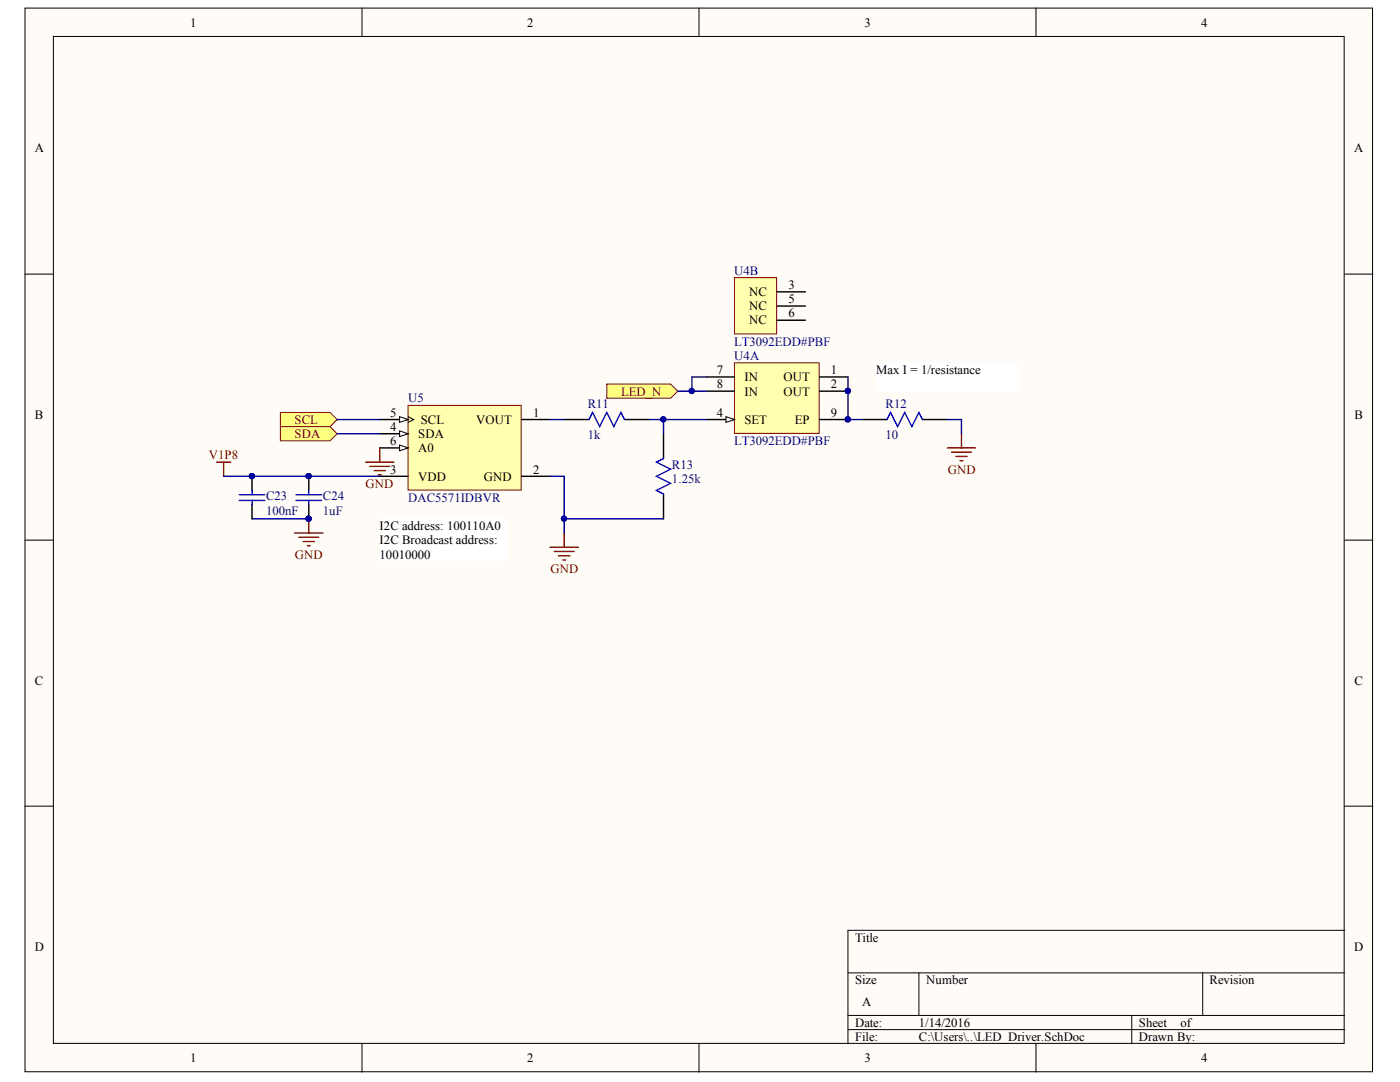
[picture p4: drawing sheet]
<svg xmlns="http://www.w3.org/2000/svg" width="279mm" height="216mm" viewBox="0 0 279 216" stroke-linecap="round" stroke-linejoin="round" font-family="sans-serif">
<defs><g id="words">
<g font-size="2.5">
<text x="38" y="5.3">1</text>
<text x="105.2" y="5.3">2</text>
<text x="172.5" y="5.3">3</text>
<text x="239.7" y="5.3">4</text>
<text x="6.9" y="30.4">A</text>
<text x="270.2" y="30.4">A</text>
<text x="149.5" y="59.1">NC</text>
<text x="157.4" y="57.6">3</text>
<text x="149.5" y="62">NC</text>
<text x="149.5" y="64.7">NC</text>
<text x="157.4" y="60.5">5</text>
<text x="157.4" y="63.3">6</text>
<text x="143.1" y="74.6">7</text>
<text x="143.1" y="77.5">8</text>
<text x="148.6" y="76.1">IN</text>
<text x="156.3" y="76.1">OUT</text>
<text x="165.8" y="74.6">1</text>
<text x="165.8" y="77.5">2</text>
<text x="174.9" y="74.6">Max I = 1/resistance</text>
<text x="6.9" y="83.5">B</text>
<text x="77.9" y="83.2">5</text>
<text x="106.4" y="83.2">1</text>
<text x="143.1" y="83.2">4</text>
<text x="148.6" y="78.9">IN</text>
<text x="156.3" y="78.9">OUT</text>
<text x="165.8" y="83.2">9</text>
<text x="270.3" y="83.5">B</text>
<text x="77.9" y="86">4</text>
<text x="77.9" y="88.8">6</text>
<text x="83.5" y="87.4">SDA</text>
<text x="84" y="84.6">SCL</text>
<text x="95" y="84.6">VOUT</text>
<text x="148.6" y="84.6">SET</text>
<text x="158.6" y="84.6">EP</text>
<text x="77.9" y="94.5">3</text>
<text x="83.5" y="95.9">VDD</text>
<text x="83.5" y="90.3">A0</text>
<text x="96.6" y="95.9">GND</text>
<text x="106.4" y="94.5">2</text>
<text x="75.8" y="105.8">I2C address: 100110A0</text>
<text x="75.8" y="108.6">I2C Broadcast address:</text>
<text x="75.8" y="111.5">10010000</text>
<text x="6.9" y="136.6">C</text>
<text x="270.3" y="136.6">C</text>
<text x="6.9" y="189.7">D</text>
<text x="170.6" y="187.9">Title</text>
<text x="270.2" y="189.7">D</text>
<text x="170.6" y="196.4">Size</text>
<text x="184.8" y="196.4">Number</text>
<text x="241.4" y="196.4">Revision</text>
<text x="172.1" y="200.7">A</text>
<text x="170.6" y="204.9">Date:</text>
<text x="170.6" y="207.7">File:</text>
<text x="183.4" y="204.9">1/14/2016</text>
<text x="183.4" y="207.7">C:\Users\..\LED_Driver.SchDoc</text>
<text x="227.3" y="204.9">Sheet</text>
<text x="227.3" y="207.7">Drawn By:</text>
<text x="235.6" y="204.9">of</text>
<text x="38" y="212">1</text>
<text x="105.2" y="212">2</text>
<text x="172.5" y="212">3</text>
<text x="239.7" y="212">4</text>
</g>
<g font-size="2.5" fill="#000080">
<text x="146.5" y="54.9">U4B</text>
<text x="146.5" y="69">LT3092EDD#PBF</text>
<text x="146.5" y="71.8">U4A</text>
<text x="81.4" y="80.3">U5</text>
<text x="117.3" y="81.5">R11</text>
<text x="176.7" y="81.5">R12</text>
<text x="117.3" y="87.7">1k</text>
<text x="146.5" y="88.8">LT3092EDD#PBF</text>
<text x="176.7" y="87.7">10</text>
<text x="134.1" y="93.5">R13</text>
<text x="53.1" y="99.8">C23</text>
<text x="64.4" y="99.8">C24</text>
<text x="81.4" y="100.2">DAC5571IDBVR</text>
<text x="134.1" y="96.4">1.25k</text>
<text x="53.1" y="102.7">100nF</text>
<text x="64.4" y="102.7">1uF</text>
</g>
<g font-size="2.5" fill="#800000">
<text x="124" y="78.9">LED_N</text>
<text x="58.8" y="84.6">SCL</text>
<text x="58.8" y="87.4">SDA</text>
<text x="41.7" y="91.6">V1P8</text>
<text x="189.2" y="94.5">GND</text>
<text x="73" y="97.3">GND</text>
<text x="58.9" y="111.5">GND</text>
<text x="109.8" y="114.3">GND</text>
</g>
</g></defs>
<g fill="#fffcf8" stroke="#000" stroke-width=".2">
<path d="M5 1.6h268.9v212.3h-268.9z"/>
<path d="M10.7 7.3h257.6v200.9h-257.6z"/>
</g>
<g fill="none" stroke="#000" stroke-width=".2">
<path d="M72.2 1.6v5.7M139.5 1.6v5.7M206.8 1.6v5.7M5 54.7h5.7M268.3 54.7h5.7M5 107.8h5.7M268.3 107.8h5.7M5 160.9h5.7M268.3 160.9h5.7M169.2 194.1h99.1M183.4 194.1v8.5M240 194.1v8.5"/>
<path d="M268.3 185.6h-99.1v22.7M72.2 208.3v5.6M139.5 208.3v5.6M169.2 202.6h99.1M169.2 205.4h99.1M206.8 208.3v5.6M225.9 202.6v5.7"/>
</g>
<path d="M81.4 80.9h22.6v16.9h-22.6z" fill="#ffffb0" stroke="#800000" stroke-width=".2"/>
<path d="M75.8 95h5.6M75.8 86.5h5.6M104.1 83.7h5.7M104.1 95h5.7" fill="none" stroke="#000" stroke-width=".28"/>
<path d="M79.7 86l1.7 .5-1.7 .6z" fill="#fffcf8" stroke="#000" stroke-width=".2"/>
<path d="M75.8 83.7h5.6" fill="none" stroke="#000" stroke-width=".28"/>
<path d="M81.4 83.1l1.2 .6-1.2 .6" fill="none" stroke="#000" stroke-width=".2"/>
<path d="M79.7 83.1l1.7 .6-1.7 .6z" fill="#fffcf8" stroke="#000" stroke-width=".2"/>
<path d="M75.8 89.4h5.6" fill="none" stroke="#000" stroke-width=".28"/>
<path d="M79.7 88.8l1.7 .6-1.7 .5z" fill="#fffcf8" stroke="#000" stroke-width=".2"/>
<path d="M43.2 92.2h2.8M44.6 92.2v2.8M189.1 89.4h5.6M189.9 90.2h4M190.8 91.1h2.2M191.6 91.9h.6M191.9 86.5v2.9M109.8 109.2h5.6M110.6 110h4M111.5 110.9h2.2M112.3 111.7h.6M112.6 106.4v2.8" fill="none" stroke="#800000" stroke-width=".28"/>
<path d="M172.1 83.7h4.9M184.1 83.7h5" fill="none" stroke="#000" stroke-width=".28"/>
<path d="M177 83.7l.7-1.4 1.4 2.8 1.5-2.8 1.4 2.8 1.4-2.8 .7 1.4" fill="none" stroke="#00f" stroke-width=".28"/>
<g fill="#ffff80" stroke="#800000" stroke-width=".2">
<path d="M56 82.3h9.9l1.4 1.4-1.4 1.4h-9.9z" fill-rule="evenodd"/>
<path d="M56 85.1h9.9l1.4 1.4-1.4 1.5h-9.9z" fill-rule="evenodd"/>
</g>
<path d="M112.6 83.7h5M124.6 83.7h5M132.4 86.5v5M132.4 98.6v4.9" fill="none" stroke="#000" stroke-width=".28"/>
<path d="M117.6 83.7l.7-1.4 1.4 2.8 1.4-2.8 1.4 2.8 1.4-2.8 .7 1.4M132.4 91.5l-1.4 .7 2.8 1.4-2.8 1.4 2.8 1.5-2.8 1.4 1.4 .7" fill="none" stroke="#00f" stroke-width=".28"/>
<path d="M67.3 83.7h8.5M67.3 86.5h8.5M109.8 95h2.8v11.4M109.8 83.7h2.8M132.4 83.7v2.8M189.1 83.7h2.8v2.8M112.6 103.5h19.8" fill="none" stroke="#000080" stroke-width=".28"/>
<g fill="#000080" stroke="#000080" stroke-width=".2">
<circle cx="132.4" cy="83.7" r=".52"/>
<circle cx="112.6" cy="103.5" r=".52"/>
</g>
<path d="M121.1 76.6h12.7l1.4 1.5-1.4 1.4h-12.7z" fill-rule="evenodd" fill="#ffff80" stroke="#800000" stroke-width=".2"/>
<path d="M73 92.2h5.6M73.8 93.1h4M74.6 93.9h2.3M75.5 94.8h.6M75.8 89.4v2.8" fill="none" stroke="#800000" stroke-width=".28"/>
<g fill="#fff" stroke="#fff" stroke-width=".2">
<path d="M75.8 103.5h25.4v8.4h-25.4z"/>
<path d="M174.9 72.4h28.2v5.6h-28.2z"/>
</g>
<path d="M146.6 55.4h8.4v11.2h-8.4z" fill="#ffffb0" stroke="#800000" stroke-width=".2"/>
<path d="M155.1 58.2h5.6M155.1 61.1h5.6M155.1 63.9h5.6" fill="none" stroke="#000" stroke-width=".28"/>
<path d="M146.6 72.4h16.9v14.1h-16.9z" fill="#ffffb0" stroke="#800000" stroke-width=".2"/>
<path d="M163.6 75.2h5.6M163.6 78.1h5.6M140.9 83.7h5.7" fill="none" stroke="#000" stroke-width=".28"/>
<circle cx="169.2" cy="78" r=".52" fill="#000080" stroke="#000080" stroke-width=".2"/>
<path d="M144.9 83.1l1.7 .6-1.7 .6z" fill="#fffcf8" stroke="#000" stroke-width=".2"/>
<path d="M140.9 75.2h5.7M140.9 78.1h5.7M50.3 95v2.9M61.6 95v2.9M163.6 83.7h5.6M50.3 100.7v2.8M61.6 100.7v2.8" fill="none" stroke="#000" stroke-width=".28"/>
<g fill="#000080" stroke="#000080" stroke-width=".2">
<circle cx="169.2" cy="83.7" r=".52"/>
<circle cx="169.2" cy="78" r=".52"/>
<circle cx="132.4" cy="83.7" r=".52"/>
<circle cx="138" cy="78" r=".52"/>
<circle cx="61.6" cy="103.5" r=".52"/>
<circle cx="50.3" cy="95" r=".52"/>
<circle cx="61.6" cy="95" r=".52"/>
</g>
<path d="M135.2 78.1h5.7M140.9 75.2h-2.8v2.9M169.2 75.2v8.5h2.9M44.6 95h31.2M129.6 83.7h11.3M50.3 103.5h11.3" fill="none" stroke="#000080" stroke-width=".28"/>
<path d="M58.8 106.4h5.7M59.6 107.2h4M60.5 108.1h2.3M61.3 108.9h.6M61.6 103.5v2.9" fill="none" stroke="#800000" stroke-width=".28"/>
<path d="M47.7 99.9h5.1M47.7 98.7h5.1M50.3 97.9v.8M50.3 99.9v.8M59.1 99.9h5.1M59.1 98.7h5.1M61.6 97.9v.8M61.6 99.9v.8" fill="none" stroke="#00f" stroke-width=".28"/>
<use href="#words"/>
</svg>
